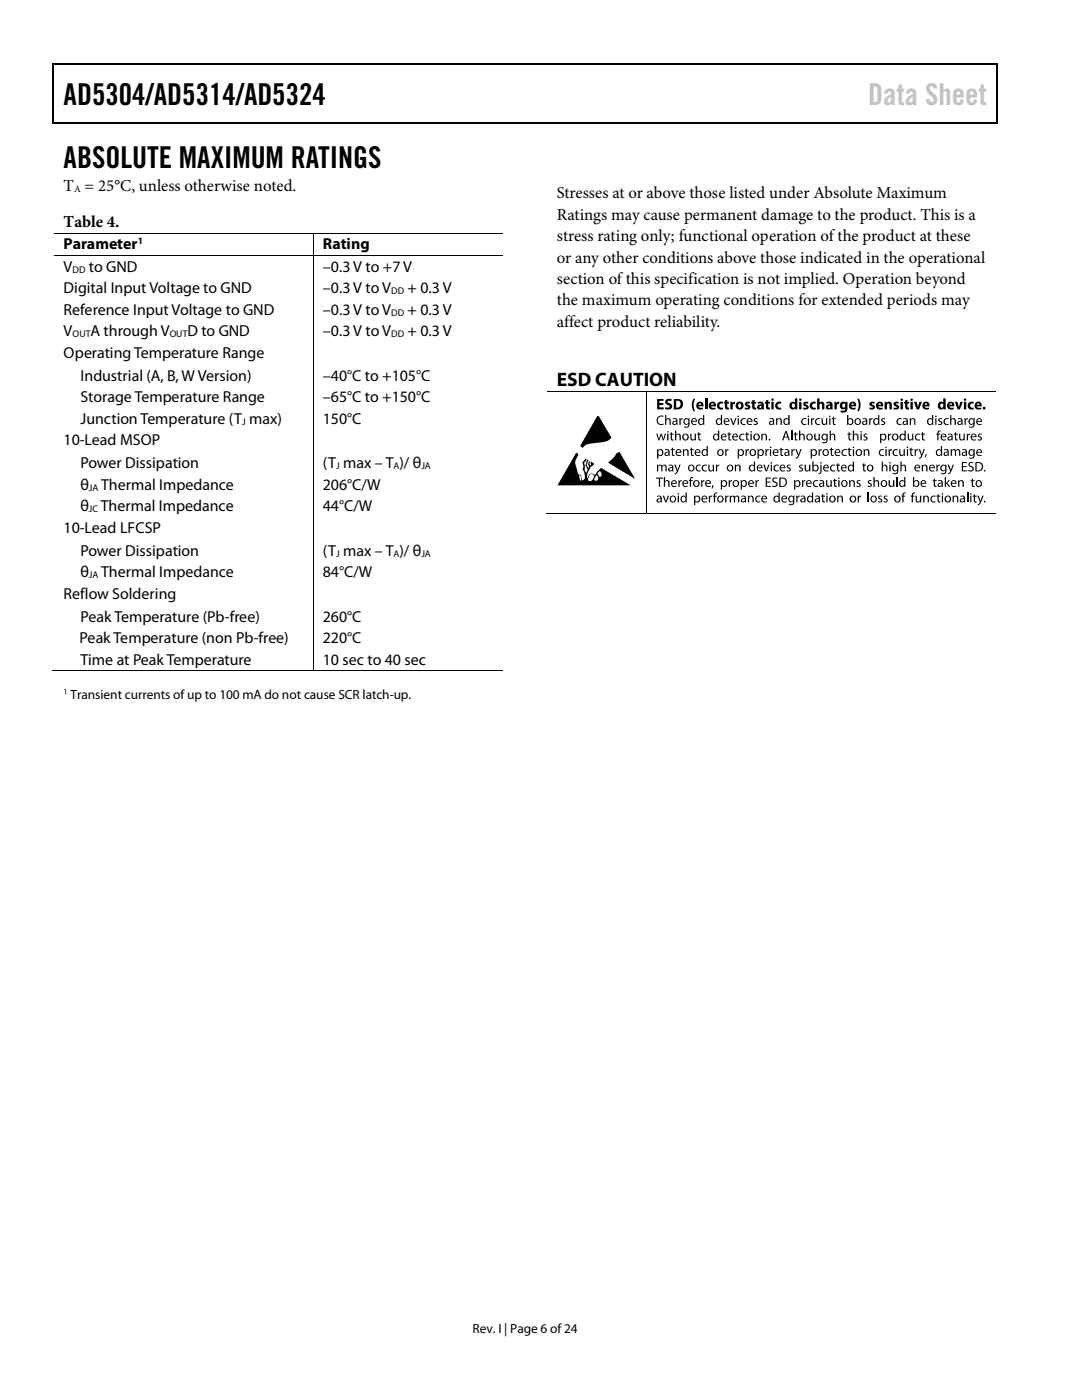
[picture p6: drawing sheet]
<svg xmlns="http://www.w3.org/2000/svg" width="216mm" height="279mm" viewBox="0 0 216 279" stroke-linecap="round" stroke-linejoin="round" font-family="sans-serif">
<defs><g id="words">
<g font-size="6">
<text x="12.7" y="20.9">AD5304/AD5314/AD5324</text>
<text x="12.7" y="33.6">ABSOLUTE MAXIMUM RATINGS</text>
</g>
<text font-size="6" fill="#c1c1c1" x="173.2" y="20.9">Data Sheet</text>
<text font-size="3.9" x="111.1" y="77">ESD CAUTION</text>
<g font-size="3.3">
<text x="12.7" y="38.1">T = 25°C, unless otherwise noted.</text>
<text x="111.1" y="39.5">Stresses at or above those listed under Absolute Maximum</text>
<text x="12.7" y="45.2">Table 4.</text>
<text x="111.1" y="43.8">Ratings may cause permanent damage to the product. This is a</text>
<text x="111.1" y="48.1">stress rating only; functional operation of the product at these</text>
<text x="111.1" y="52.4">or any other conditions above those indicated in the operational</text>
<text x="111.1" y="56.7">section of this specification is not implied. Operation beyond</text>
<text x="111.1" y="61">the maximum operating conditions for extended periods may</text>
<text x="111.1" y="65.2">affect product reliability.</text>
</g>
<g font-size="3.2">
<text x="12.7" y="49.8">Parameter</text>
<text x="64.4" y="49.8">Rating</text>
<text x="12.7" y="54.3">V</text>
<text x="12.7" y="58.5">Digital Input Voltage to GND</text>
<text x="17.7" y="54.3">to GND</text>
<text x="64.4" y="54.3">–0.3 V to +7 V</text>
<text x="64.4" y="58.5">–0.3 V to V</text>
<text x="81.3" y="58.5">+ 0.3 V</text>
<text x="12.7" y="62.9">Reference Input Voltage to GND</text>
<text x="64.4" y="62.9">–0.3 V to V</text>
<text x="81.3" y="62.9">+ 0.3 V</text>
<text x="12.7" y="67.1">V</text>
<text x="12.7" y="71.5">Operating Temperature Range</text>
<text x="18.1" y="67.1">A through V</text>
<text x="37.4" y="67.1">D to GND</text>
<text x="64.4" y="67.1">–0.3 V to V</text>
<text x="81.3" y="67.1">+ 0.3 V</text>
<text x="16" y="76">Industrial (A, B, WVersion)</text>
<text x="64.4" y="76">–40°C to +105°C</text>
<text x="16" y="80.3">Storage Temperature Range</text>
<text x="64.4" y="80.3">–65°C to +150°C</text>
<text x="12.7" y="88.9">10-Lead MSOP</text>
<text x="16" y="84.6">Junction Temperature (T max)</text>
<text x="64.4" y="84.6">150°C</text>
<text x="16" y="93.5">Power Dissipation</text>
<text x="64.4" y="93.5">(T max – T )/ θ</text>
<text x="16" y="97.7">θ</text>
<text x="20.2" y="97.7">Thermal Impedance</text>
<text x="64.4" y="97.7">206°C/W</text>
<text x="12.7" y="106.3">10-Lead LFCSP</text>
<text x="16" y="102.1">θ</text>
<text x="20.1" y="102.1">Thermal Impedance</text>
<text x="64.4" y="102.1">44°C/W</text>
<text x="16" y="110.9">Power Dissipation</text>
<text x="64.4" y="110.9">(T max – T )/ θ</text>
<text x="12.7" y="119.5">Reflow Soldering</text>
<text x="16" y="115.2">θ</text>
<text x="20.2" y="115.2">Thermal Impedance</text>
<text x="64.4" y="115.2">84°C/W</text>
<text x="16" y="124">Peak Temperature (Pb-free)</text>
<text x="64.4" y="124">260°C</text>
<text x="15.9" y="128.4">Peak Temperature (non Pb-free)</text>
<text x="64.4" y="128.4">220°C</text>
<text x="16" y="132.6">Time at Peak Temperature</text>
<text x="64.4" y="132.6">10 sec to 40 sec</text>
</g>
<g font-size="2.7">
<text x="14.1" y="139.4">Transient currents of up to 100 mA do not cause SCR latch-up.</text>
<text x="94.3" y="266">Rev. I | Page 6 of24</text>
</g>
<g font-size="1.9">
<text x="14.8" y="38.3">A</text>
<text x="27.5" y="48.7">1</text>
<text x="14.5" y="54.4">DD</text>
<text x="78.1" y="58.7">DD</text>
<text x="78.1" y="63">DD</text>
<text x="14.5" y="67.3">OUT</text>
<text x="33.9" y="67.3">OUT</text>
<text x="78.1" y="67.3">DD</text>
<text x="48.3" y="84.8">J</text>
<text x="67.1" y="93.6">J</text>
<text x="78.5" y="93.6">A</text>
<text x="84.1" y="93.6">JA</text>
<text x="17.7" y="97.9">JA</text>
<text x="17.7" y="102.2">JC</text>
<text x="67.1" y="111.1">J</text>
<text x="78.5" y="111.1">A</text>
<text x="84.1" y="111.1">JA</text>
<text x="17.7" y="115.4">JA</text>
</g>
<text font-size="1.6" x="12.7" y="138.6">1</text>
</g></defs>
<g fill="#000">
<path d="M10.5 12.7h.3v1h-.3zM10.5 12.7h.3v.3h-.3zM133.3 12.7h.3v.3h-.3zM198.8 12.7h.2v1h-.2zM198.8 12.7h.2v.3h-.2zM10.5 24.4h.3v.2h-.3zM133.1 24.4h.2v.2h-.2zM198.8 24.4h.2v.2h-.2zM62.4 46.4h.2v.2h-.2zM62.4 51h.2v.1h-.2zM128.8 78h.2v.1h-.2zM138.4 79.6h.3a2.72 2.72 0 0 0 0 2.5 .71 .71 0 0 1-.6-.9v-.8z"/>
<path d="M140.6 79.5h.5v2.2h-.5zM144.7 79.9l.4-.1v.4h.4v.3h-.4l.1 .8h.3v.4h-.6l-.2-.2v-1h-.2v-.3h.2zM150.1 79.9l.5-.1v.4h.3v.3h-.3v.8h.3v.4h-.5l-.3-.2v-1h-.2v-.3h.2zM152.8 79.9l.5-.1v.4h.3v.3h-.3v.8h.3v.4h-.5l-.2-.2-.1-1h-.2v-.3h.2zM163.1 79.5h.4v.9a.55 .55 0 0 1 .7-.2 .55 .55 0 0 1 .3 .6v.9h-.5v-1l-.2-.2-.3 .3v.9h-.4zM180.6 79.9l.5-.1v.4h.3v.3h-.3v.8h.3v.4h-.5l-.2-.2-.1-1h-.2v-.3h.2zM119.3 83.1l2.7 4.3-.2 .2a3.7 3.7 0 0 1-2.7 .8l-.7 .1a2.23 2.23 0 0 0-2.1 .9l-.5-.4 2.9-5.1zM123 90.5l.6-.3 3.1 5.4-5.4-3.3 1.1-1zM131.1 92.7h.2v.3l.3-.3h.3l.2 .3 .3-.3 .4 .1 .2 .5v.8h-.2l-.1-1-.2-.2-.3 .3v.9h-.3v-1l-.2-.2-.3 .2-.1 1h-.2zM131.1 79.6h1.3v.4h-.8v.4h.8v.4h-.8v.5h.8v.4h-1.3zM131 86.6h.2l.3 1.1 .3-1.1h.2l.4 1.1 .3-1.1h.2l-.4 1.3h-.3l-.3-1.1-.3 1.1h-.2zM130.9 95.3h1.4v.2h-.6v1.7h-.2v-1.7h-.6z"/>
<path d="M131.3 83.2l.7-.3 .4 .1v.2a.76 .76 0 0 0-1.1 .7 .76 .76 0 0 0 1.1 .7v.1a.97 .97 0 0 1-1.2-.2 .97 .97 0 0 1 .1-1.3zM132.5 95.2h.2v.8l.4-.2 .4 .2 .1 1.2h-.3v-1l-.3-.2-.3 .3v.9h-.2zM132.2 98.9h.3l.4 1.1 .4-1.1h.2l-.5 1.4h-.2zM132.7 82.8h.3v.9l.4-.3 .4 .3v1.1h-.2v-1l-.3-.2-.3 .3v.9h-.3zM132.9 79.8l.6-.2 .5 .1-.1 .4-.6-.1-.1 .2 .2 .2a.72 .72 0 0 1 .7 .9 .72 .72 0 0 1-1.1 .4l-.3-.1 .1-.4 .7 .1 .1-.2-.1-.2a.69 .69 0 0 1-.7-.4 .69 .69 0 0 1 .1-.7zM133.8 86.3h.3v.3h.3v.1h-.3v.9l.3 .1-.1 .2h-.3l-.1-.2-.1-1h-.2v-.1h.2zM134.1 89.4l.2-.1v.3h.3v.2h-.3v.9l.3 .1-.1 .2h-.2l-.2-.2v-1h-.3v-.2h.3zM134.7 85.9h.2v.9l.5-.3 .4 .2v1.2h-.2v-1l-.3-.2-.4 .3v.9h-.2zM134.5 92.7h.3l.4 1.1 .3-1.1h.3l-.7 1.6-.4 .4-.1-.2 .4-.5zM135.4 95.8h.2v.3l.4-.3v.2l-.2 .1-.2 .2v.9h-.2zM135.6 83.5h.2v.2l.4-.3v.3h-.2l-.2 .3v.8h-.2zM136.3 89.6h.2v.3l.1-.1a.49 .49 0 0 1 .7 0l.1 1.2h-.2l-.1-1-.2-.2-.4 .3v.9h-.2z"/>
<path d="M137.8 95.3l.5-.1v.2h-.3l-.1 .2v.2h.3v.2h-.3v1.2h-.2v-1.2h-.2v-.2h.2zM137.8 89.4l.3-.1v.3h.3v.2h-.3v.9l.3 .1v.2h-.2a.35 .35 0 0 1-.4-.4v-.8h-.2v-.2h.2zM137.7 86.6h.3v.9l.3 .2 .3-.2v-.9h.3v1.3h-.3v-.2v.1a.47 .47 0 0 1-.8-.1zM139.3 86.3h.2v.3h.4v.1h-.4l.1 .9 .3 .1v.2h-.4l-.2-.2v-1h-.2zM139 92.9l.5-.2 .3 .1v.2a.51 .51 0 0 0-.8 .4 .51 .51 0 0 0 .8 .5v.1a.7 .7 0 0 1-.9-.2 .7 .7 0 0 1 .1-.9zM139.9 95.8h.2v.3l.5-.3v.2l-.4 .3v.9h-.3zM140.2 92.9l.5-.2 .4 .1-.1 .2a.51 .51 0 0 0-.7 .4 .51 .51 0 0 0 .7 .5l.1 .1a.71 .71 0 0 1-1-.1 .71 .71 0 0 1 .1-1zM141.4 98.9h.2l.1 .3 .4-.3v.2l-.2 .1-.2 .2v.9h-.3zM142.1 96.8h.3l-.2 .7h-.2zM141.3 92.7h.3v1l.3 .2 .3-.2v-1h.3v1.4h-.2l-.1-.2-.1 .1a.47 .47 0 0 1-.7-.1zM142.8 92.7h.3v.3l.4-.3v.3h-.2l-.2 .3v.8h-.2zM143.3 80.4l.8-.2h.2l-.1 .4a.44 .44 0 0 0-.7 .4 .44 .44 0 0 0 .7 .3l.1 .4a.82 .82 0 0 1-1.1-.2 .82 .82 0 0 1 .1-1.1z"/>
<path d="M144.7 98.9h.2v.3l.2-.3h.3v.2l-.3 .1-.1 .2v.9h-.3zM144.7 89.6h.2v.3l.5-.3v.3h-.3l-.1 .3v.8h-.3zM145.4 95.8h.2v.3l.5-.3v.2l-.5 .3v.9h-.2zM145.3 86.3h.3v.3h.3v.1h-.3v.9l.3 .1v.2h-.2a.35 .35 0 0 1-.4-.4v-.8h-.2v-.1h.2zM145.6 98.9h.2v.2l.3-.2h.3l.2 .3 .3-.3h.4l.2 .6v.8h-.2v-1l-.3-.2-.3 .2v1h-.3v-1l-.2-.2-.3 .3v.9h-.3zM145.7 80.2h.4v.3l.3-.3h.3v.4h-.3l-.2 .2v.9h-.5zM145.7 83.5h.3l.3 1.1 .4-1.1h.3l-.6 1.3h-.2zM146.6 92.7h.2l.1 .3v-.2a.5 .5 0 0 1 .8 .1l.1 1.2h-.3v-1l-.3-.2-.3 .3v.9h-.3zM147.7 86.7l.5-.2 .3 .1v.2a.51 .51 0 0 0-.8 .4 .51 .51 0 0 0 .8 .5v.1a.7 .7 0 0 1-.9-.1 .7 .7 0 0 1 .1-1zM148.8 80.3l.4-.1 .5 .1-.1 .3-.5-.1v.2a.56 .56 0 0 1 .6 .7 .56 .56 0 0 1-.8 .3l-.3-.1 .1-.3 .4 .1 .2-.1-.5-.3a.43 .43 0 0 1 0-.7zM148.7 89.6h.3v.3l.2-.2 .2-.1v.3h-.2l-.2 .3v.8h-.2zM147.9 83.6l.6-.2 .3 .1-.1 .2a.51 .51 0 0 0-.7 .4 .51 .51 0 0 0 .7 .5l.1 .1a.71 .71 0 0 1-.9-.1 .71 .71 0 0 1 0-1z"/>
<path d="M148.9 86.3h.2v.3h.4v.1h-.4l.1 .9 .3 .1-.1 .2h-.3l-.2-.2v-1h-.2v-.1h.2zM149.2 98.9h.3v.3l.1-.2a.49 .49 0 0 1 .7 .1l.1 1.2h-.3v-1l-.3-.2-.3 .2v1h-.3zM150.4 83.6l.4-.2 .4 .1-.1 .2h-.4v.2l.2 .1a.4 .4 0 0 1 .3 .4 .4 .4 0 0 1-.2 .4l-.7-.1 .1-.1h.5v-.3l-.2-.1a.4 .4 0 0 1-.3-.6zM150.7 95.8h.2l.1 .3 .4-.3v.2l-.2 .1-.2 .2v.9h-.2zM151.9 86.6h.2v.2l.1-.1a.48 .48 0 0 1 .8 0v1.2h-.2v-1l-.3-.2-.3 .3v.9h-.3zM152.3 92.7h.3l.3 1.1 .4-1.1h.3l-.6 1.4h-.2zM152.7 89.6h.2v.3l.5-.3v.3h-.3l-.1 .3v.8h-.3zM153.4 87.6h.3v.3h-.3zM152.8 95.3h1v.2h-.8v.6h.7v.2h-.7v.7h.8v.2h-1zM154.2 95.5a.8 .8 0 0 1 .9-.1l-.1 .2-.5-.1a.27 .27 0 0 0-.2 .3 .27 .27 0 0 0 .2 .2 .64 .64 0 0 1 .6 .9 .64 .64 0 0 1-1.1 .2l.1-.2a.39 .39 0 0 0 .7 0 .39 .39 0 0 0-.2-.6 .54 .54 0 0 1-.4-.8zM154.8 83.5h.3v.2l.1-.1a.49 .49 0 0 1 .7 .1l.1 1.1h-.2l-.1-1-.3-.2-.3 .3v.9h-.2zM154.5 92.9l.6-.2 .3 .1-.1 .2a.51 .51 0 0 0-.7 .4 .51 .51 0 0 0 .7 .5l.1 .1a.7 .7 0 0 1-.9-.1 .7 .7 0 0 1 0-1z"/>
<path d="M154.9 80.4l.8-.2h.2l-.1 .4a.45 .45 0 0 0-.7 .3 .45 .45 0 0 0 .7 .4l.1 .4a.82 .82 0 0 1-1-.2 .82 .82 0 0 1 0-1.1zM155.7 89.4l.3-.1v.3h.3v.2h-.3v.9l.3 .1-.1 .2h-.3l-.2-.2v-1h-.2v-.2h.2zM157 92.9l.4-.2 .4 .1-.1 .2-.4-.1v.3l.2 .1a.4 .4 0 0 1 .3 .3 .4 .4 0 0 1-.2 .5l-.7-.1 .1-.2 .5 .1v-.3l-.2-.1a.4 .4 0 0 1-.3-.6zM157.9 85.9h.2v2h-.2zM157.9 89.6h.2v.3l.5-.3v.3h-.3l-.1 .3-.1 .8h-.2zM158.6 86.3h.2v.3h.4v.1h-.4l.1 .9 .3 .1v.2h-.4l-.2-.2v-1h-.2v-.1h.2zM158.9 98.9h.2v.3l.2-.3h.3v.2l-.3 .1-.2 .3v.8h-.2zM158.7 89.6h.3l.3 1.1 .4-1.1h.3l-.7 1.7-.5 .3v-.2a.45 .45 0 0 0 .4-.5zM159.4 85.9h.3v.9l.4-.3 .4 .2 .1 1.2h-.3v-1l-.3-.2-.3 .3v.9h-.3zM159.5 92.9l.4-.2 .3 .1-.1 .2-.4-.1v.3l.2 .1a.41 .41 0 0 1 .3 .3 .41 .41 0 0 1-.2 .5l-.6-.1 .1-.2 .5 .1v-.3l-.2-.1a.4 .4 0 0 1-.3-.6zM160 95.8h.2l.1 .3 .4-.3v.2l-.3 .1-.1 .2v.9h-.3zM160.4 80.3l.5-.1 .4 .1-.1 .3-.4-.1v.2a.56 .56 0 0 1 .6 .7 .56 .56 0 0 1-.9 .3l-.3-.1 .1-.3 .4 .1 .2-.1-.5-.3a.43 .43 0 0 1 0-.7z"/>
<path d="M160.1 83.6l.5-.2 .3 .1v.2a.51 .51 0 0 0-.8 .5 .51 .51 0 0 0 .8 .4v.1a.7 .7 0 0 1-.9-.1 .7 .7 0 0 1 .1-1zM160.6 92.7h.2v1l.3 .2 .3-.3v-.9h.3v1.4h-.2v-.2l-.1 .1a.47 .47 0 0 1-.8-.1zM161.8 83.5h.2l.1 .2 .4-.3v.3h-.2l-.2 .3v.8h-.3zM161.8 80.4l.8-.2h.2l-.1 .4a.45 .45 0 0 0-.7 .3 .45 .45 0 0 0 .7 .4l.1 .4a.82 .82 0 0 1-1.1-.2 .82 .82 0 0 1 .1-1.1zM162.4 96l.5-.2 .3 .1v.2a.51 .51 0 0 0-.8 .4 .51 .51 0 0 0 .8 .4v.2a.71 .71 0 0 1-.9-.2 .71 .71 0 0 1 .1-.9zM163.3 89.6h.2v.3l.5-.3v.3h-.3l-.1 .3v.8h-.3zM162.5 86.6h.2l.1 .9 .2 .2 .4-.3v-.8h.2v1.3h-.2v-.2l-.1 .1a.47 .47 0 0 1-.8-.1zM162.8 83.6l.5-.2 .4 .1-.1 .2a.51 .51 0 0 0-.7 .4 .51 .51 0 0 0 .7 .5l.1 .1a.7 .7 0 0 1-1-.1 .7 .7 0 0 1 .1-1zM164 98.7l.3-.1v.3h.3v.2h-.3v.9l.3 .1-.1 .2h-.3l-.1-.3-.1-.9h-.2v-.2h.2zM163.9 83.5h.3v.9l.3 .2 .3-.3v-.8h.3v1.3h-.2l-.1-.2-.1 .1a.47 .47 0 0 1-.7-.1zM165.6 85.9h.2v.9l.4-.3 .4 .2 .1 1.2h-.3v-1l-.3-.2-.3 .3v.9h-.2zM164.8 95.8h.3v1l.3 .2 .3-.3v-.9h.3v1.4h-.2l-.1-.3v.2a.47 .47 0 0 1-.8-.1z"/>
<path d="M165.8 89.4l.2-.1v.3h.3v.2h-.3v.9l.3 .1v.2h-.2a.35 .35 0 0 1-.3-.4v-.8h-.2v-.2h.2zM166.2 83.2h.2v.3h.4v.2h-.4l.1 .9h.2v.2h-.3l-.2-.2v-.9h-.2v-.2h.2zM166.5 80.2h.4v.3l.3-.3h.2v.4h-.2l-.2 .3v.8h-.5zM166.4 95.6l.3-.1v.3h.3v.2h-.3v.9l.3 .1v.2h-.4l-.2-.3v-.9h-.2zM165.8 92.9l.5-.2 .4 .1-.1 .2a.51 .51 0 0 0-.7 .4 .51 .51 0 0 0 .7 .5l.1 .1a.71 .71 0 0 1-1-.1 .71 .71 0 0 1 .1-1zM167 98.9h.3v.3l.1-.2a.5 .5 0 0 1 .7 .1l.1 1.2h-.3v-1l-.3-.2-.3 .3v.9h-.2zM167 92.5l.3-.1v.3h.3v.2h-.3v.9l.3 .1-.1 .2h-.3l-.1-.2-.1-1h-.2v-.2h.2zM168.1 89.8l.5-.2 .4 .1-.1 .2a.51 .51 0 0 0-.8 .4 .51 .51 0 0 0 .8 .5v.1a.7 .7 0 0 1-.9-.1 .7 .7 0 0 1 .1-1zM169.4 95.8h.2l.1 .3 .1-.2a.48 .48 0 0 1 .7 .1l.1 1.2h-.3v-1l-.3-.2-.3 .3v.9h-.3zM169.3 86.3h.2v.3h.4v.1h-.4l.1 .9 .3 .1v.2h-.4l-.2-.2v-1h-.2zM169.3 89.4l.3-.1v.3h.3v.2h-.3v.9l.3 .1-.1 .2h-.3l-.2-.2v-1h-.2v-.2h.2zM170.2 85.9h.2v.9l.4-.3 .4 .2 .1 1.2h-.2l-.1-1-.3-.2-.3 .3v.9h-.2z"/>
<path d="M171 96l.4-.2 .3 .1-.1 .2-.4-.1v.3l.2 .1a.4 .4 0 0 1 .3 .3 .4 .4 0 0 1-.2 .4h-.6v-.2l.4 .1 .2-.2-.5-.5zM171 79.6a.71 .71 0 0 1 .7 .8v.8a.71 .71 0 0 1-.7 .9 2.72 2.72 0 0 0 0-2.5zM171.2 98.9h.2v.3l.4-.3v.2l-.2 .1-.2 .2v.9h-.2zM172.4 86.7l.3-.2 .4 .1-.1 .2h-.4v.2l.2 .1a.41 .41 0 0 1 .3 .3 .41 .41 0 0 1-.2 .5l-.6-.1v-.2l.5 .1v-.3l-.2-.1a.4 .4 0 0 1-.2-.6zM172.3 89.6h.2l.1 .3v-.1a.5 .5 0 0 1 .8 0l.1 1.2h-.3v-1l-.3-.2-.3 .3v.9h-.3zM172.2 92.5l.3-.1v.3h.3v.2h-.3v.9l.3 .1-.1 .2h-.3l-.2-.2v-1h-.2v-.2h.2zM173.1 98.3h.2v2h-.2zM173.2 96l.4-.2 .3 .1v.2l-.5-.1v.3l.2 .1a.4 .4 0 0 1 .4 .3 .4 .4 0 0 1-.3 .4h-.6l.1-.2 .3 .1 .2-.2-.5-.5zM173.4 83.5h.3v.2l.4-.3v.3h-.2l-.2 .3v.8h-.3zM173.7 80.3l.4-.1 .4 .1v.3l-.5-.1v.2a.53 .53 0 0 1 .6 .6 .53 .53 0 0 1-.7 .4l-.4-.1v-.3l.4 .1 .2-.1-.4-.3a.42 .42 0 0 1 0-.7zM174.3 95.2h.2v.8l.5-.2 .3 .2 .1 1.2h-.2v-1l-.3-.2-.4 .3v.9h-.2zM175.9 83.6l.4-.2 .3 .1-.1 .2h-.4v.2l.2 .1a.41 .41 0 0 1 .3 .4 .41 .41 0 0 1-.2 .4l-.6-.1v-.1h.5l.1-.3-.2-.1a.39 .39 0 0 1-.3-.6z"/>
<path d="M175.9 92.1h.3v.9l.4-.3 .4 .2 .1 1.2h-.3v-1l-.3-.2-.3 .3v.9h-.3zM175.5 89.8l.6-.2 .3 .1-.1 .2a.51 .51 0 0 0-.7 .4 .51 .51 0 0 0 .7 .5l.1 .1a.7 .7 0 0 1-.9-.1 .7 .7 0 0 1 0-1zM176.5 80.2h.4v.2l.1-.1a.55 .55 0 0 1 .7-.1 .55 .55 0 0 1 .3 .6v.9h-.5v-1l-.2-.2-.3 .3v.9h-.5zM177.2 86.6h.2v.2l.4-.3v.3h-.2l-.2 .3v.8h-.2zM177.3 89.6h.2l.1 .3 .2-.2 .2-.1v.3h-.3l-.1 .3v.8h-.3zM178.5 80.3l.4-.1 .4 .1v.3l-.5-.1v.2a.53 .53 0 0 1 .6 .6 .53 .53 0 0 1-.7 .4l-.4-.1v-.3l.4 .1 .3-.1-.5-.3a.42 .42 0 0 1 0-.7zM177.3 95.8h.3v1l.3 .2 .3-.3v-.9h.3v1.4h-.3v-.3l-.1 .2a.47 .47 0 0 1-.7-.1zM178.8 95.2h.3v2h-.3zM178.3 89.8l.5-.2 .3 .1v.2a.51 .51 0 0 0-.8 .4 .51 .51 0 0 0 .8 .5v.1a.7 .7 0 0 1-.9-.1 .7 .7 0 0 1 .1-1zM179.7 92.1h.2v.9l.4-.3 .4 .2 .1 1.2h-.3v-1l-.3-.2-.3 .3v.9h-.2zM179.1 83.6l.5-.2 .3 .1v.2a.51 .51 0 0 0-.8 .4 .51 .51 0 0 0 .8 .5v.1a.7 .7 0 0 1-.9-.1 .7 .7 0 0 1 .1-1zM179.4 89.6h.3v1l.3 .2 .3-.2v-1h.2l.1 1.4h-.2l-.1-.2-.1 .1a.47 .47 0 0 1-.7-.1z"/>
<path d="M181.5 83.5h.2l.1 .2v-.1a.48 .48 0 0 1 .8 .1l.1 1.1h-.3v-1l-.3-.2-.3 .3v.9h-.3zM181.6 89.4l.3-.1v.3h.3v.2h-.3v.9l.3 .1v.2h-.3l-.2-.2-.1-1h-.1zM181.1 86.6h.3v.9l.3 .2 .3-.3v-.8h.2v1.3h-.2v-.2l-.1 .1a.46 .46 0 0 1-.7-.1zM182.5 89.6h.2v.3l.5-.3v.3h-.3l-.1 .3-.1 .8h-.2zM182.4 80.2h.5l.3 1.1 .3-1.1h.5l-.6 1.5h-.5zM183.3 89.6h.3l.3 1.1 .4-1.1h.3l-.7 1.7-.5 .3v-.2a.45 .45 0 0 0 .4-.5zM182.7 86.7l.6-.2 .3 .1-.1 .2a.51 .51 0 0 0-.7 .4 .51 .51 0 0 0 .8 .5v.1a.71 .71 0 0 1-.9-.1 .71 .71 0 0 1 0-1zM182.7 98.9h.2l.1 1 .2 .2 .4-.3v-.9h.2v1.4h-.2v-.3l-.1 .2a.46 .46 0 0 1-.7-.1zM183.9 92.7h.2v.3l.1-.2a.49 .49 0 0 1 .8 .1l.1 1.2h-.3v-1l-.3-.2-.3 .3v.9h-.3zM184.2 98.9h.2v.3l.1-.2a.48 .48 0 0 1 .8 .1v1.2h-.2v-1l-.3-.2-.3 .3v.9h-.3zM184 86.3h.2v.3h.4v.1h-.4v.9l.3 .1 .1 .2h-.3a.35 .35 0 0 1-.3-.4v-.8h-.2v-.1h.2zM184.7 90.7l.2-.1-.2 .7h-.2z"/>
<path d="M186.3 95.6l.3-.1v.3h.3v.2h-.3v.9l.3 .1v.2h-.4l-.2-.3v-.9h-.2zM186.8 92.7h.2l.1 .3 .4-.3v.3h-.2l-.2 .3v.8h-.3zM187.2 86h.5v.1l-.3 .1-.1 .1v.3h.3v.1h-.3v1.2h-.3v-1.2h-.2v-.1h.2zM187.3 83.6l.4-.2 .3 .1-.1 .2h-.4v.2l.2 .1a.41 .41 0 0 1 .3 .4 .41 .41 0 0 1-.2 .4l-.6-.1v-.1h.5l.1-.3-.2-.1a.39 .39 0 0 1-.3-.6zM187.1 98.7l.2-.1v.3h.4v.2h-.4v.9l.3 .1 .1 .2h-.3a.35 .35 0 0 1-.3-.5v-.7h-.2v-.2h.2zM188.5 95.2h.3v1.3l.5-.7h.2l-.5 .6 .6 .8h-.3l-.4-.7-.1 .2v.5h-.3zM188.5 83.6l.5-.2 .3 .1v.2a.51 .51 0 0 0-.8 .4 .51 .51 0 0 0 .8 .5v.1a.71 .71 0 0 1-.9-.1 .71 .71 0 0 1 .1-1zM189.1 92.7h.3l.3 1.1 .4-1.1h.2l-.5 1.4-.6 .6v-.2l.4-.5zM189.6 82.8h.2v.9l.5-.3 .4 .3v1.1h-.2v-1l-.3-.2-.4 .3v.9h-.2zM189.7 89.6h.2v.3l.3-.2h.3l.2 .2 .3-.3 .4 .1 .2 .5v.8h-.2l-.1-1-.2-.2-.3 .3v.9h-.3v-1l-.2-.2-.4 .3v.9h-.2zM190.1 98.9h.2v.3l.1-.2a.48 .48 0 0 1 .7 .1l.1 1.2h-.2v-1l-.3-.2-.4 .3v.9h-.2zM190.5 86.3h.3v.3h.3v.1h-.3v.9l.3 .1v.2h-.4l-.1-.2-.1-1h-.2v-.1h.2z"/>
<path d="M190.5 80.2h.5l.3 1.1 .3-1.1h.5l-.6 1.5h-.4zM191.2 95.8h.2v.3l.1-.2a.5 .5 0 0 1 .7 .1l.1 1.2h-.2l-.1-1-.2-.2-.4 .3v.9h-.2zM192.4 83.5h.3v.2l.4-.3v.3l-.4 .3v.8h-.2zM191.4 86.6h.2v.9l.3 .2 .4-.3v-.8h.2v1.3h-.2v-.2l-.1 .1a.47 .47 0 0 1-.7-.1zM191.9 92.2h1v.2h-.7v.6h.7v.2h-.7v.7h.8v.2h-1.1zM192.9 86.6h.2v.2l.5-.3v.3h-.3l-.1 .3-.1 .8h-.2zM193 98.3h.2v2h-.2zM193.3 92.4a.77 .77 0 0 1 .9-.1v.2l-.4-.1-.3 .1 .1 .4a.64 .64 0 0 1 .7 .9 .64 .64 0 0 1-1.1 .2l.1-.2a.39 .39 0 0 0 .6 0 .39 .39 0 0 0-.2-.6 .53 .53 0 0 1-.4-.8zM193.9 95.6l.2-.1v.3h.4v.2h-.4l.1 .9 .3 .1-.1 .2h-.3l-.2-.3v-.9h-.2v-.2h.2zM193.3 80.4l.8-.2h.2l-.1 .4a.44 .44 0 0 0-.6 .3 .44 .44 0 0 0 .6 .4l.1 .4a.82 .82 0 0 1-1-.2 .82 .82 0 0 1 0-1.1zM194.3 98.7l.2-.1v.3h.4v.2h-.4l.1 .9 .3 .1v.2h-.4l-.2-.3v-.9h-.2v-.2h.2zM195.2 86.7l.4-.2 .3 .1-.1 .2h-.4v.2l.2 .1a.4 .4 0 0 1 .3 .4 .4 .4 0 0 1-.2 .4l-.6-.1v-.2l.4 .1 .2-.2-.6-.4z"/>
<path d="M195 98.9h.3l.3 1.1 .4-1.1h.3l-.6 1.4-.5 .6-.1-.2 .4-.5zM196.4 93.8h.2v.3h-.2zM128.8 102.4h.2v.2h-.2zM142.6 98.4l.5-.1v.2h-.3l-.1 .2v.2h.3v.2h-.3v1.2h-.3v-1.2h-.1v-.2h.1zM150.9 99.1l.5-.2 .3 .1v.2a.51 .51 0 0 0-.8 .4 .51 .51 0 0 0 .8 .4v.2a.7 .7 0 0 1-.9-.2 .7 .7 0 0 1 .1-.9zM175.3 99.1l.4-.2 .3 .1v.2l-.5-.1v.3l.2 .1a.4 .4 0 0 1 .4 .3 .4 .4 0 0 1-.3 .4h-.6v-.2h.6v-.2l-.2-.1a.4 .4 0 0 1-.3-.6zM176.4 99.1l.4-.2 .3 .1-.1 .2-.4-.1v.3l.2 .1a.41 .41 0 0 1 .3 .3 .41 .41 0 0 1-.2 .4h-.6v-.2h.6v-.2l-.2-.1a.4 .4 0 0 1-.3-.6zM180.2 98.4l.5-.1v.2h-.3l-.1 .2v.2h.3v.2h-.3v1.2h-.3v-1.2h-.1v-.2h.1zM182.1 98.4l.5-.1v.2h-.3l-.1 .2v.2h.3v.2h-.3v1.2h-.3v-1.2h-.2v-.2h.2zM185.8 99.1l.6-.2 .3 .1-.1 .2a.51 .51 0 0 0-.7 .4 .51 .51 0 0 0 .8 .4v.2a.71 .71 0 0 1-.9-.2 .71 .71 0 0 1 0-.9zM196.4 100h.2v.2h-.2zM62.4 133.8h.2v.2h-.2z"/>
<path d="M134.4 79.7a1.51 1.51 0 0 1 1.9 .6 1.24 1.24 0 0 1-1.7 1.4h-.2zM134.9 80v1.4a.71 .71 0 0 0 .9-.7 .71 .71 0 0 0-.9-.7z"/>
<path d="M157.7 80.4l.5-.2 .4 .1v-.8h.5v2.2h-.4v-.2a.69 .69 0 0 1-1 .1 .69 .69 0 0 1-.1-1zM158.1 80.6a.41 .41 0 0 0-.1 .5 .41 .41 0 0 0 .5 .2 .42 .42 0 0 0 .1-.5 .42 .42 0 0 0-.5-.2z"/>
<path d="M187.3 80.4l.5-.2 .4 .1v-.8h.5v2.2h-.4v-.2a.69 .69 0 0 1-1 .1 .69 .69 0 0 1-.1-1zM187.8 80.6l-.2 .1a.43 .43 0 0 0 .3 .7 .41 .41 0 0 0 .3-.5 .41 .41 0 0 0-.4-.3z"/>
<path d="M115 90.3l-3.8 6.6h14.6l-5.9-3.5-.7 .6-.5 .9-.1-.2a.71 .71 0 0 0-.8-.2 .71 .71 0 0 0-.5 .7l-.1 .3a2.84 2.84 0 0 1 1.3-2.8v-.2l-.6-.3v.6l-.1 .1-.2-.3 .1-.6-.3 .3v.4l.2 .4-.2 .3-.1-.2a.65 .65 0 0 1-.1-.9l.3-.4-.3-.2-.4 1.1 .2 .3a.71 .71 0 0 1-.1 1.2l-.2-.3v-1a.8 .8 0 0 1 .3-1.1l.1-.3-.3-.1-.6 .8 .2 .7-.1 .7 .3 .8a1.02 1.02 0 0 1-.4 1.4l-.4-1.1a.79 .79 0 0 1-.7-1l-.1-.4a2.11 2.11 0 0 1 .3-2.5 .42 .42 0 0 0-.3-.6zM115.6 94.9l.2-.1 .1 .4 .1 .6-.2 .2zM117.8 94.6a.58 .58 0 0 1 .7 .3 .58 .58 0 0 1-.2 .8 .6 .6 0 0 1-1 .1l.2-.6zM119 94.9a.51 .51 0 0 1 .4 .7 .51 .51 0 0 1-.8 .2zM119.3 94.3l.4-.3a.69 .69 0 0 1 0 1.2l-.5-.7z"/>
<path d="M131.1 89.6h.2v.3a.61 .61 0 0 1 .9-.1 .61 .61 0 0 1 .1 .8 .54 .54 0 0 1-.4 .4 .54 .54 0 0 1-.5-.2v.7h-.3zM131.4 90a.49 .49 0 0 0 0 .6 .49 .49 0 0 0 .5 .2 .5 .5 0 0 0 .2-.6 .5 .5 0 0 0-.5-.3z"/>
<path d="M131.1 99l.4-.1 .5 .3 .1 1.1h-.2l-.1-.2a.43 .43 0 0 1-.6 .1 .43 .43 0 0 1 0-.7l.6-.1v-.1a.42 .42 0 0 0-.7-.1zM131.3 99.7v.4l.4-.1 .1-.4z"/>
<path d="M133.1 86.2a.15 .15 0 0 1 .3 0 .15 .15 0 0 1-.3 0zM133.1 86.6h.3v1.3h-.3z"/>
<path d="M132.7 89.7l.4-.1 .5 .3v1.1h-.2v-.2a.43 .43 0 0 1-.6 .1 .43 .43 0 0 1 0-.6l.6-.2-.1-.1a.41 .41 0 0 0-.6-.1zM132.9 90.4v.4h.4l.1-.2v-.3z"/>
<path d="M134.1 96a.57 .57 0 0 1 .7-.1 .57 .57 0 0 1 .3 .6h-1a.53 .53 0 0 0 .9 .4v.2a.73 .73 0 0 1-.9-.1 .73 .73 0 0 1 0-1zM134.3 96l-.2 .4h.7l-.1-.4z"/>
<path d="M133.4 92.8l.4-.1 .5 .3 .1 1.1h-.3v-.2a.43 .43 0 0 1-.6 .1 .43 .43 0 0 1 0-.6l.6-.2v-.1a.41 .41 0 0 0-.6-.1zM133.6 93.5v.4l.4-.1 .1-.1v-.3z"/>
<path d="M135 89.8a.58 .58 0 0 1 .7-.1 .58 .58 0 0 1 .3 .7h-1l.3 .4h.6v.1a.73 .73 0 0 1-.9-.1 .73 .73 0 0 1 0-1zM135.2 89.9l-.2 .3h.7l-.1-.3z"/>
<path d="M134.2 83.5h.2a.57 .57 0 0 1 .8 .5v.8h-.2v-.2a.43 .43 0 0 1-.7 .2 .43 .43 0 0 1 0-.7l.6-.1v-.2a.41 .41 0 0 0-.6-.1zM134.5 84.2l-.1 .4h.4l.1-.2v-.3z"/>
<path d="M135.2 98.6a.15 .15 0 0 1 .3 0 .15 .15 0 0 1-.3 0zM135.2 98.9h.3v1.4h-.3z"/>
<path d="M136.3 96a.58 .58 0 0 1 .7-.1 .58 .58 0 0 1 .3 .6h-.9l.2 .5 .6-.1v.2a.73 .73 0 0 1-.9-.1 .73 .73 0 0 1 0-1zM136.6 96l-.2 .4h.7l-.1-.4z"/>
<path d="M136.1 87.2a.7 .7 0 0 1 1.4 0 .7 .7 0 0 1-1.4 0zM136.6 86.8a.5 .5 0 0 0-.2 .6 .5 .5 0 0 0 .6 .3 .49 .49 0 0 0 .2-.7 .49 .49 0 0 0-.6-.2z"/>
<path d="M136 99.1l.4-.2 .4 .2v-.8h.2v2h-.2v-.3a.61 .61 0 0 1-.8 .2 .61 .61 0 0 1-.2-.9zM136.2 99.2a.5 .5 0 0 0-.2 .6 .5 .5 0 0 0 .6 .3 .49 .49 0 0 0 .2-.6 .49 .49 0 0 0-.6-.3z"/>
<path d="M136.5 83.6a.52 .52 0 0 1 .9 .1v-.2h.2v.3a1.65 1.65 0 0 1-.2 1.4l-.5 .2-.4-.1v-.2h.2a.47 .47 0 0 0 .5 0 .47 .47 0 0 0 .2-.5 .63 .63 0 0 1-1 0 .63 .63 0 0 1 .1-1zM136.8 83.7a.49 .49 0 0 0-.2 .6 .49 .49 0 0 0 .5 .3 .48 .48 0 0 0 .2-.6 .48 .48 0 0 0-.5-.3z"/>
<path d="M137.3 93.4a.69 .69 0 0 1 1.3 0 .69 .69 0 0 1-1.3 0zM137.7 93a.5 .5 0 0 0-.2 .6 .5 .5 0 0 0 .6 .2 .49 .49 0 0 0 .2-.6 .49 .49 0 0 0-.6-.2z"/>
<path d="M138.1 83.6a.57 .57 0 0 1 .7-.1 .57 .57 0 0 1 .3 .7h-1l.3 .4h.5l.1 .1a.73 .73 0 0 1-1-.1 .73 .73 0 0 1 .1-1zM138.3 83.7l-.2 .3h.7l-.1-.3z"/>
<path d="M138.5 98.9h.2v.3a.61 .61 0 0 1 .9-.2 .61 .61 0 0 1 .1 .9 .55 .55 0 0 1-.4 .4 .55 .55 0 0 1-.6-.2v.7h-.2zM138.8 99.2a.49 .49 0 0 0 0 .6 .49 .49 0 0 0 .5 .2 .5 .5 0 0 0 .2-.6 .5 .5 0 0 0-.5-.3z"/>
<path d="M138.8 89.8a.57 .57 0 0 1 .7-.1 .57 .57 0 0 1 .3 .7h-1l.3 .4h.6v.1a.73 .73 0 0 1-.9-.1 .73 .73 0 0 1 0-1zM139 89.9l-.2 .3h.7l-.1-.3z"/>
<path d="M138.3 96.5a.7 .7 0 0 1 1.4 0 .7 .7 0 0 1-1.4 0zM138.7 96.1a.5 .5 0 0 0-.1 .6 .5 .5 0 0 0 .6 .2 .49 .49 0 0 0 .1-.6 .49 .49 0 0 0-.6-.2z"/>
<path d="M139.1 80.4a.72 .72 0 0 1 .9-.2 .72 .72 0 0 1 .3 .9h-.9a.54 .54 0 0 0 .8 .2l.1 .3a.86 .86 0 0 1-1.1-.1 .86 .86 0 0 1-.1-1.1zM139.5 80.5l-.1 .3h.5l-.1-.3z"/>
<path d="M140.1 99.1a.57 .57 0 0 1 .7-.1 .57 .57 0 0 1 .3 .6h-.9l.2 .5 .6-.1 .1 .2a.73 .73 0 0 1-1-.1 .73 .73 0 0 1 0-1zM140.4 99.1l-.2 .4h.7l-.1-.4z"/>
<path d="M139.5 83.6l.4-.2 .4 .2v-.8h.2v2h-.2v-.2a.61 .61 0 0 1-.8 .1 .61 .61 0 0 1-.2-.8zM139.7 83.7a.5 .5 0 0 0-.2 .6 .5 .5 0 0 0 .6 .3l.1-.1a.49 .49 0 0 0 .1-.6 .49 .49 0 0 0-.6-.2z"/>
<path d="M140.9 96a.57 .57 0 0 1 .7-.1 .57 .57 0 0 1 .3 .6h-1l.3 .5 .5-.1 .1 .2a.73 .73 0 0 1-1-.1 .73 .73 0 0 1 .1-1zM141.1 96l-.2 .4h.7l-.1-.4z"/>
<path d="M140.2 89.8l.4-.2 .4 .2v-.8h.2v2h-.2v-.2a.61 .61 0 0 1-.8 .1 .61 .61 0 0 1-.2-.9zM140.4 89.9a.5 .5 0 0 0-.2 .6 .5 .5 0 0 0 .6 .3 .49 .49 0 0 0 .2-.6 .49 .49 0 0 0-.6-.3z"/>
<path d="M141.6 80.4a.72 .72 0 0 1 .9-.2 .72 .72 0 0 1 .3 .9h-.9l.2 .3 .6-.1 .1 .3a.86 .86 0 0 1-1.1-.1 .86 .86 0 0 1-.1-1.1zM142 80.5l-.1 .3h.5l-.1-.3z"/>
<path d="M142.4 86.7l.4-.2 .5 .2v-.8h.2v2h-.2v-.2a.61 .61 0 0 1-.9 .1 .61 .61 0 0 1-.1-.9zM142.7 86.8a.5 .5 0 0 0-.2 .6 .5 .5 0 0 0 .6 .3 .5 .5 0 0 0 .1-.6 .5 .5 0 0 0-.5-.3z"/>
<path d="M143.1 90.3a.7 .7 0 0 1 1.4 0 .7 .7 0 0 1-1.4 0zM143.5 89.9a.49 .49 0 0 0-.1 .6 .49 .49 0 0 0 .6 .3 .49 .49 0 0 0 .1-.7 .49 .49 0 0 0-.6-.2z"/>
<path d="M143.8 95.8h.3v.3a.63 .63 0 0 1 .8 0 .63 .63 0 0 1 0 .8 .63 .63 0 0 1-.8 .1v.7h-.3zM144.2 96.1a.44 .44 0 0 0 0 .7 .44 .44 0 0 0 .6 0 .48 .48 0 0 0 0-.6 .48 .48 0 0 0-.5-.2z"/>
<path d="M144 86.7a.57 .57 0 0 1 .7-.1 .57 .57 0 0 1 .3 .7h-.9l.2 .4h.6v.1a.73 .73 0 0 1-.9-.1 .73 .73 0 0 1 0-1zM144.2 86.8l-.1 .3h.7l-.2-.3z"/>
<path d="M143 83.6l.4-.2 .4 .2v-.8h.3v2h-.2v-.2a.61 .61 0 0 1-.9 .1 .61 .61 0 0 1-.1-.8zM143.3 83.7a.5 .5 0 0 0-.2 .6 .5 .5 0 0 0 .5 .3 .5 .5 0 0 0 .2-.6 .5 .5 0 0 0-.5-.3z"/>
<path d="M144.6 83.6a.57 .57 0 0 1 .7-.1 .57 .57 0 0 1 .3 .7h-1l.3 .4h.6v.1a.73 .73 0 0 1-1-.1 .73 .73 0 0 1 .1-1zM144.8 83.7l-.2 .3h.7l-.1-.3z"/>
<path d="M145 93.4a.7 .7 0 0 1 1.4 0 .7 .7 0 0 1-1.4 0zM145.4 93a.5 .5 0 0 0-.1 .6 .5 .5 0 0 0 .6 .3 .49 .49 0 0 0 .2-.7 .49 .49 0 0 0-.7-.2z"/>
<path d="M146.3 86.7a.57 .57 0 0 1 .7-.1 .57 .57 0 0 1 .3 .7h-1a.53 .53 0 0 0 .9 .4v.1a.73 .73 0 0 1-1-.1 .73 .73 0 0 1 .1-1zM146.5 86.8l-.2 .3h.7l-.1-.3z"/>
<path d="M146.2 96.5a.69 .69 0 0 1 1.3 0 .69 .69 0 0 1-1.3 0zM146.6 96.1a.5 .5 0 0 0-.2 .6 .5 .5 0 0 0 .6 .2 .5 .5 0 0 0 .2-.6 .5 .5 0 0 0-.6-.2z"/>
<path d="M147.2 89.6h.2v.3a.62 .62 0 0 1 .9-.2 .62 .62 0 0 1 .1 .9 .56 .56 0 0 1-1 .2v.7h-.2zM147.5 90a.49 .49 0 0 0 0 .5 .49 .49 0 0 0 .5 .3 .5 .5 0 0 0 .2-.6 .5 .5 0 0 0-.5-.3z"/>
<path d="M147.2 83h.2v.2h-.2zM147.2 83.5h.2v1.3h-.2z"/>
<path d="M146.8 80.9a.81 .81 0 0 1 1.6 0 .81 .81 0 0 1-1.6 0zM147.4 80.6l-.1 .1a.47 .47 0 0 0 .3 .7 .43 .43 0 0 0 .3-.5 .43 .43 0 0 0-.5-.3z"/>
<path d="M147.8 95.8h.2v.3a.61 .61 0 0 1 .9-.2 .61 .61 0 0 1 .1 .9 .55 .55 0 0 1-.4 .4 .55 .55 0 0 1-.6-.2v.7h-.2zM148.1 96.1a.49 .49 0 0 0 0 .6 .49 .49 0 0 0 .5 .2 .5 .5 0 0 0 .2-.6 .5 .5 0 0 0-.5-.3z"/>
<path d="M147.9 99l.4-.1 .5 .3 .1 1.1h-.2l-.1-.2a.42 .42 0 0 1-.6 .1 .42 .42 0 0 1 0-.7l.6-.1v-.1a.42 .42 0 0 0-.7-.1zM148.1 99.7v.4h.3l.2-.2v-.3z"/>
<path d="M149.1 83.6a.57 .57 0 0 1 .7-.1 .57 .57 0 0 1 .3 .7h-.9l.2 .4h.6l.1 .1a.73 .73 0 0 1-1-.1 .73 .73 0 0 1 0-1zM149.4 83.7l-.2 .3h.7l-.1-.3z"/>
<path d="M149.4 96a.57 .57 0 0 1 .7-.1 .57 .57 0 0 1 .3 .6h-.9l.2 .5 .6-.1 .1 .2a.73 .73 0 0 1-1-.1 .73 .73 0 0 1 0-1zM149.7 96l-.2 .4h.7l-.1-.4z"/>
<path d="M149.7 86.2a.15 .15 0 0 1 .3 0 .15 .15 0 0 1-.3 0zM149.8 86.6h.2v1.3h-.2z"/>
<path d="M149.5 90.3a.7 .7 0 0 1 1.4 0 .7 .7 0 0 1-1.4 0zM150 89.9a.5 .5 0 0 0-.2 .6 .5 .5 0 0 0 .6 .3 .49 .49 0 0 0 .2-.7 .49 .49 0 0 0-.6-.2z"/>
<path d="M149.6 92.9l.4-.2 .4 .2v-.8h.3v2h-.2l-.1-.2a.61 .61 0 0 1-.8 .1 .61 .61 0 0 1-.1-.9zM149.9 93a.5 .5 0 0 0-.2 .6 .5 .5 0 0 0 .5 .3 .5 .5 0 0 0 .2-.6 .5 .5 0 0 0-.5-.3z"/>
<path d="M150.3 87.2a.7 .7 0 0 1 1.4 0 .7 .7 0 0 1-1.4 0zM150.7 86.8a.5 .5 0 0 0-.1 .6 .5 .5 0 0 0 .6 .3 .49 .49 0 0 0 .1-.7 .49 .49 0 0 0-.6-.2z"/>
<path d="M151.1 89.6h.3v.3a.63 .63 0 0 1 .8 0 .63 .63 0 0 1 .1 .9 .63 .63 0 0 1-.9 0v.7h-.2zM151.5 90a.44 .44 0 0 0 0 .6 .44 .44 0 0 0 .6 0 .48 .48 0 0 0 0-.6 .48 .48 0 0 0-.5-.1z"/>
<path d="M151.2 92.9a.57 .57 0 0 1 .7-.1 .57 .57 0 0 1 .3 .6h-1a.53 .53 0 0 0 .8 .5l.1 .1a.73 .73 0 0 1-1-.1 .73 .73 0 0 1 .1-1zM151.4 93l-.2 .3h.7l-.1-.3z"/>
<path d="M152.1 99.1a.58 .58 0 0 1 .7-.1 .58 .58 0 0 1 .3 .6h-1l.3 .5 .5-.1 .1 .2a.73 .73 0 0 1-1-.1 .73 .73 0 0 1 .1-1zM152.3 99.1l-.2 .4h.7l-.1-.4z"/>
<path d="M151.2 80.3l.3-.1a.65 .65 0 0 1 .9 .6l.1 .9h-.5v-.2a.5 .5 0 0 1-.8 .1 .5 .5 0 0 1 .1-.8l.6-.2-.2-.1-.5 .1zM151.6 81.1l-.1 .1 .2 .2 .3-.2v-.2z"/>
<path d="M153.7 89.2h.2v.2h-.3zM153.6 89.6h.3v1.4h-.3z"/>
<path d="M153.8 92.3h.2v.2h-.2zM153.8 92.7h.2v1.4h-.2z"/>
<path d="M154 79.6h.3v.3h-.3zM153.9 80.2h.5v1.5h-.5z"/>
<path d="M154.4 89.8a.58 .58 0 0 1 .7-.1 .58 .58 0 0 1 .3 .7h-1a.52 .52 0 0 0 .9 .4v.1a.73 .73 0 0 1-1-.1 .73 .73 0 0 1 .1-1zM154.6 89.9l-.2 .3h.7l-.1-.3z"/>
<path d="M153.5 83.5l.5-.1 .4 .3 .1 1.1h-.2v-.2a.43 .43 0 0 1-.7 .1 .43 .43 0 0 1 0-.6l.6-.1v-.2a.42 .42 0 0 0-.6-.1zM153.8 84.2l-.1 .4 .5-.1v-.4z"/>
<path d="M155.5 95.3a1.02 1.02 0 0 1 1.4 .4 1.02 1.02 0 0 1-.4 1.4l-1 .1zM155.7 95.5v1.5a.78 .78 0 0 0 1.1-.8 .78 .78 0 0 0-1.1-.7z"/>
<path d="M154.5 99.1l.4-.2 .4 .2v-.8h.3v2h-.2v-.3a.61 .61 0 0 1-.9 .2 .61 .61 0 0 1-.1-.9zM154.8 99.2a.5 .5 0 0 0-.2 .6 .5 .5 0 0 0 .5 .3 .5 .5 0 0 0 .2-.6 .5 .5 0 0 0-.5-.3z"/>
<path d="M155.7 92.9a.57 .57 0 0 1 .7-.1 .57 .57 0 0 1 .3 .6h-.9l.2 .5h.6l.1 .1a.73 .73 0 0 1-1-.1 .73 .73 0 0 1 0-1zM156 93l-.2 .3h.7l-.1-.3z"/>
<path d="M156.1 99.1a.57 .57 0 0 1 .7-.1 .57 .57 0 0 1 .3 .6h-1a.53 .53 0 0 0 .9 .4v.2a.73 .73 0 0 1-1-.1 .73 .73 0 0 1 .1-1zM156.3 99.1l-.2 .4h.7l-.1-.4z"/>
<path d="M156.7 86h.3l.6 1.9h-.2l-.2-.6h-.7l-.2 .6h-.2zM156.8 86.3l-.3 .8h.6z"/>
<path d="M156.6 89.7l.4-.1 .5 .3v1.1h-.2v-.2a.42 .42 0 0 1-.6 .1 .42 .42 0 0 1 0-.6l.6-.2v-.1a.42 .42 0 0 0-.7-.1zM156.8 90.4v.4h.3l.2-.2v-.3z"/>
<path d="M156.5 83.6l.4-.2 .4 .2v-.8h.3v2h-.3v-.2a.61 .61 0 0 1-.8 .1 .61 .61 0 0 1-.2-.8zM156.7 83.7a.5 .5 0 0 0-.2 .6 .5 .5 0 0 0 .6 .3 .5 .5 0 0 0 .2-.6 .5 .5 0 0 0-.6-.3z"/>
<path d="M158.4 95.8h.3v.3a.63 .63 0 0 1 .8 0 .63 .63 0 0 1 .1 .8 .63 .63 0 0 1-.9 .1v.7h-.2zM158.8 96.1a.44 .44 0 0 0 0 .7 .44 .44 0 0 0 .6 0 .48 .48 0 0 0 0-.6 .48 .48 0 0 0-.5-.2z"/>
<path d="M159.5 79.6h.4v.3h-.4zM159.5 80.2h.4v1.5h-.4z"/>
<path d="M159.8 99l.4-.1 .5 .3v1.1h-.2v-.2a.43 .43 0 0 1-.6 .1 .43 .43 0 0 1 0-.7l.6-.1v-.1a.43 .43 0 0 0-.7-.1zM160 99.7v.4l.4-.1 .1-.4z"/>
<path d="M161 96a.57 .57 0 0 1 .7-.1 .57 .57 0 0 1 .3 .6h-1l.3 .5 .6-.1v.2a.73 .73 0 0 1-.9-.1 .73 .73 0 0 1 0-1zM161.2 96l-.2 .4h.8l-.2-.4z"/>
<path d="M161.2 83.1a.15 .15 0 0 1 .3 0 .15 .15 0 0 1-.3 0zM161.2 83.5h.2v1.3h-.2z"/>
<path d="M160.9 87.2a.69 .69 0 0 1 1.3 0 .69 .69 0 0 1-1.3 0zM161.3 86.8a.5 .5 0 0 0-.2 .6 .5 .5 0 0 0 .6 .3 .5 .5 0 0 0 .2-.7 .5 .5 0 0 0-.6-.2z"/>
<path d="M161.7 89.6h.3v.3a.63 .63 0 0 1 .8 0 .63 .63 0 0 1 .1 .9 .63 .63 0 0 1-.9 0v.7h-.2zM162.1 90a.44 .44 0 0 0 0 .6 .44 .44 0 0 0 .6 0 .48 .48 0 0 0 0-.6 .48 .48 0 0 0-.5-.1z"/>
<path d="M162.1 92.1h.2v.9a.61 .61 0 0 1 .9-.1 .61 .61 0 0 1 .1 .8 .55 .55 0 0 1-.5 .4 .55 .55 0 0 1-.5-.2v.2h-.2zM162.4 93a.49 .49 0 0 0-.1 .7 .49 .49 0 0 0 .6 .2 .5 .5 0 0 0 .2-.7 .5 .5 0 0 0-.5-.3z"/>
<path d="M161.2 99.1l.4-.2 .4 .2v-.8h.3v2h-.2l-.1-.3a.61 .61 0 0 1-.8 .2 .61 .61 0 0 1-.1-.9zM161.4 99.2a.5 .5 0 0 0-.1 .6 .5 .5 0 0 0 .5 .3 .5 .5 0 0 0 .2-.6 .5 .5 0 0 0-.6-.3z"/>
<path d="M163.7 92.7h.2v1.5l-.1 .3-.4 .1-.1-.1 .3-.1 .1-.3zM163.7 92.3h.2v.2h-.2z"/>
<path d="M162.7 99l.4-.1 .5 .3v1.1h-.2v-.2a.43 .43 0 0 1-.7 .1 .43 .43 0 0 1 .1-.7l.6-.1-.1-.1a.41 .41 0 0 0-.6-.1zM162.9 99.7v.4l.3-.1 .2-.1v-.3z"/>
<path d="M163.5 95.9h.1a.57 .57 0 0 1 .9 .4v.9h-.2l-.1-.2a.43 .43 0 0 1-.6 .1 .43 .43 0 0 1 0-.7l.6-.1v-.1a.41 .41 0 0 0-.6-.1zM163.7 96.6v.4l.4-.1 .1-.1v-.3z"/>
<path d="M164.4 92.9a.57 .57 0 0 1 .7-.1 .57 .57 0 0 1 .3 .6h-.9l.2 .5h.6v.1a.73 .73 0 0 1-.9-.1 .73 .73 0 0 1 0-1zM164.6 93l-.1 .3h.7l-.1-.3z"/>
<path d="M164.1 90.3a.68 .68 0 0 1 1.3 0 .68 .68 0 0 1-1.3 0zM164.5 89.9a.5 .5 0 0 0-.1 .6 .5 .5 0 0 0 .6 .3 .5 .5 0 0 0 .1-.7 .5 .5 0 0 0-.6-.2z"/>
<path d="M164.9 98.6a.15 .15 0 0 1 .3 0 .15 .15 0 0 1-.3 0zM164.9 98.9h.2v1.4h-.2z"/>
<path d="M164.1 86.7a.52 .52 0 0 1 .8 .1v-.2h.3l-.1 .3a1.65 1.65 0 0 1-.2 1.4l-.4 .2-.5-.1 .1-.2h.6l.2-.5a.63 .63 0 0 1-.9-.1 .63 .63 0 0 1 .1-.9zM164.3 86.8a.49 .49 0 0 0-.2 .6 .49 .49 0 0 0 .6 .3 .48 .48 0 0 0 .2-.6 .48 .48 0 0 0-.6-.3z"/>
<path d="M165.5 83h.2v.2h-.2zM165.5 83.5h.2v1.3h-.2z"/>
<path d="M164.9 80.3l.3-.1a.66 .66 0 0 1 .9 .6l.1 .9h-.5v-.2a.51 .51 0 0 1-.8 .1 .51 .51 0 0 1 .1-.8l.6-.2-.2-.1-.4 .1zM165.3 81.1v.3h.1l.3-.2v-.2z"/>
<path d="M166.7 89.8a.57 .57 0 0 1 .7-.1 .57 .57 0 0 1 .3 .7h-1a.53 .53 0 0 0 .9 .4v.1a.73 .73 0 0 1-.9-.1 .73 .73 0 0 1 0-1zM166.9 89.9l-.1 .3h.6l-.1-.3z"/>
<path d="M167.3 95.5a.15 .15 0 0 1 .3 0 .15 .15 0 0 1-.3 0zM167.3 95.8h.2v1.4h-.2z"/>
<path d="M168 92.9a.57 .57 0 0 1 .7-.1 .57 .57 0 0 1 .3 .6h-1a.53 .53 0 0 0 .8 .5l.1 .1a.73 .73 0 0 1-1-.1 .73 .73 0 0 1 .1-1zM168.2 93l-.2 .3h.7l-.1-.3z"/>
<path d="M167.8 96.5a.7 .7 0 0 1 1.4 0 .7 .7 0 0 1-1.4 0zM168.2 96.1a.5 .5 0 0 0-.1 .6 .5 .5 0 0 0 .6 .2 .5 .5 0 0 0 .2-.6 .5 .5 0 0 0-.7-.2z"/>
<path d="M169 82.8h.3v.9a.61 .61 0 0 1 .8-.1 .61 .61 0 0 1 .1 .8 .55 .55 0 0 1-.4 .4 .55 .55 0 0 1-.6-.2v.2h-.2zM169.4 83.8a.49 .49 0 0 0-.1 .6 .49 .49 0 0 0 .6 .2 .5 .5 0 0 0 .2-.6 .5 .5 0 0 0-.6-.3z"/>
<path d="M167.8 80.4a.58 .58 0 0 1 .9 0v-.2h.4v.4a1.73 1.73 0 0 1-.2 1.6l-.7 .1-.5-.1 .1-.3 .3 .1a.41 .41 0 0 0 .4-.1 .41 .41 0 0 0 .1-.4 .67 .67 0 0 1-.9 0 .67 .67 0 0 1-.1-.9zM168.2 80.6l-.1 .1a.44 .44 0 0 0 .3 .7 .4 .4 0 0 0 .3-.5 .4 .4 0 0 0-.5-.3z"/>
<path d="M169.6 80.4a.71 .71 0 0 1 .9-.2 .71 .71 0 0 1 .3 .9h-1a.54 .54 0 0 0 .9 .2v.3a.86 .86 0 0 1-1.1-.1 .86 .86 0 0 1 0-1.1zM170 80.5l-.2 .3h.6l-.1-.3z"/>
<path d="M170.1 89.3a.15 .15 0 0 1 .3 0 .15 .15 0 0 1-.3 0zM170.2 89.6h.2v1.4h-.2z"/>
<path d="M169.3 92.9l.5-.2 .4 .2v-.8h.2v2h-.2v-.2a.61 .61 0 0 1-.9 .1 .61 .61 0 0 1-.1-.9zM169.6 93a.5 .5 0 0 0-.2 .6 .5 .5 0 0 0 .6 .3 .5 .5 0 0 0 .2-.6 .5 .5 0 0 0-.6-.3z"/>
<path d="M170.5 84.2a.68 .68 0 0 1 1.3 0 .68 .68 0 0 1-1.3 0zM170.9 83.7a.5 .5 0 0 0-.1 .6 .5 .5 0 0 0 .6 .3 .5 .5 0 0 0 .1-.7 .5 .5 0 0 0-.6-.2z"/>
<path d="M170.7 90.3a.7 .7 0 0 1 1.4 0 .7 .7 0 0 1-1.4 0zM171.1 89.9a.5 .5 0 0 0-.1 .6 .5 .5 0 0 0 .6 .3 .49 .49 0 0 0 .2-.7 .49 .49 0 0 0-.7-.2z"/>
<path d="M171.7 86.2a.15 .15 0 0 1 .3 0 .15 .15 0 0 1-.3 0zM171.7 86.6h.3v1.3h-.3z"/>
<path d="M172.1 83.5l.4-.1 .5 .3 .1 1.1h-.2l-.1-.2a.43 .43 0 0 1-.6 .2 .43 .43 0 0 1 0-.7l.6-.1v-.2a.4 .4 0 0 0-.6-.1zM172.3 84.2v.4h.3l.2-.2v-.3z"/>
<path d="M172.9 93.4a.7 .7 0 0 1 1.4 0 .7 .7 0 0 1-1.4 0zM173.4 93a.5 .5 0 0 0-.2 .6 .5 .5 0 0 0 .6 .3 .49 .49 0 0 0 .2-.7 .49 .49 0 0 0-.6-.2z"/>
<path d="M175 80.4a.71 .71 0 0 1 .9-.2 .71 .71 0 0 1 .3 .9h-1a.54 .54 0 0 0 .9 .2l.1 .3a.86 .86 0 0 1-1.2-.1 .86 .86 0 0 1 0-1.1zM175.4 80.5l-.2 .3h.6l-.1-.3z"/>
<path d="M174.4 83.6l.4-.2 .4 .2v-.8h.3v2h-.2l-.1-.2a.61 .61 0 0 1-.8 .1 .61 .61 0 0 1-.1-.8zM174.7 83.7a.5 .5 0 0 0-.2 .6 .5 .5 0 0 0 .5 .3 .5 .5 0 0 0 .2-.6 .5 .5 0 0 0-.5-.3z"/>
<path d="M175.6 86.6h.2v.2a.62 .62 0 0 1 .9-.2 .62 .62 0 0 1 .1 .9 .56 .56 0 0 1-1 .2v.7h-.2zM175.9 86.9a.45 .45 0 0 0 0 .6 .45 .45 0 0 0 .7 0 .48 .48 0 0 0 0-.5 .48 .48 0 0 0-.5-.2z"/>
<path d="M175.7 96.5a.7 .7 0 0 1 1.4 0 .7 .7 0 0 1-1.4 0zM176.1 96.1a.5 .5 0 0 0-.1 .6 .5 .5 0 0 0 .6 .2 .49 .49 0 0 0 .2-.6 .49 .49 0 0 0-.7-.2z"/>
<path d="M176.6 89.3a.15 .15 0 0 1 .3 0 .15 .15 0 0 1-.3 0zM176.7 89.6h.2v1.4h-.2z"/>
<path d="M177.4 92.4a.15 .15 0 0 1 .3 0 .15 .15 0 0 1-.3 0zM177.5 92.7h.2v1.4h-.2z"/>
<path d="M177.9 87.2a.7 .7 0 0 1 1.4 0 .7 .7 0 0 1-1.4 0zM178.4 86.8a.5 .5 0 0 0-.2 .6 .5 .5 0 0 0 .6 .3 .49 .49 0 0 0 .2-.7 .49 .49 0 0 0-.6-.2z"/>
<path d="M178.2 92.9a.52 .52 0 0 1 .8 .1l.1-.3h.2v.4a1.65 1.65 0 0 1-.2 1.4l-.5 .1-.5-.1 .1-.2 .6 .1 .2-.5a.63 .63 0 0 1-.9-.1 .63 .63 0 0 1 .1-.9zM178.5 93a.49 .49 0 0 0-.2 .6 .49 .49 0 0 0 .5 .3 .48 .48 0 0 0 .2-.6 .48 .48 0 0 0-.5-.3z"/>
<path d="M179.7 79.6h.4v.3h-.4zM179.7 80.2h.5v1.5h-.5z"/>
<path d="M179.6 96l.4-.2 .4 .2v-.8h.3v2h-.3v-.3a.61 .61 0 0 1-.8 .2 .61 .61 0 0 1-.1-.9zM179.8 96.1a.5 .5 0 0 0-.2 .6 .5 .5 0 0 0 .6 .3 .49 .49 0 0 0 .2-.6 .49 .49 0 0 0-.6-.3z"/>
<path d="M179.6 86.7l.5-.2 .4 .2v-.8h.2v2h-.2v-.2a.61 .61 0 0 1-.8 .1 .61 .61 0 0 1-.2-.9zM179.9 86.8a.5 .5 0 0 0-.2 .6 .5 .5 0 0 0 .6 .3l.1-.1a.49 .49 0 0 0 .1-.6 .49 .49 0 0 0-.6-.2z"/>
<path d="M181 89.2h.2v.2h-.2zM181 89.6h.2v1.4h-.2z"/>
<path d="M180.2 83.5l.4-.1 .5 .3 .1 1.1h-.3v-.2a.43 .43 0 0 1-.7 .1 .43 .43 0 0 1 .1-.6l.6-.1v-.2a.41 .41 0 0 0-.7-.1zM180.4 84.2v.4h.4l.1-.2v-.3z"/>
<path d="M181.7 79.6h.4v.3h-.4zM181.7 80.2h.4v1.5h-.4z"/>
<path d="M182.2 95.2h.2v.8a.62 .62 0 0 1 .9-.1 .62 .62 0 0 1 .1 .9 .55 .55 0 0 1-.5 .4 .55 .55 0 0 1-.5-.3v.3h-.2zM182.5 96.1a.49 .49 0 0 0 0 .6 .49 .49 0 0 0 .5 .2 .5 .5 0 0 0 .2-.6 .5 .5 0 0 0-.6-.3z"/>
<path d="M182.6 92.9a.58 .58 0 0 1 .7-.1 .58 .58 0 0 1 .3 .6h-.9l.2 .5h.6l.1 .1a.73 .73 0 0 1-1-.1 .73 .73 0 0 1 0-1zM182.9 93l-.2 .3h.7l-.1-.3z"/>
<path d="M183.8 96a.57 .57 0 0 1 .7-.1 .57 .57 0 0 1 .3 .6h-.9a.53 .53 0 0 0 .8 .4l.1 .2a.73 .73 0 0 1-1-.1 .73 .73 0 0 1 0-1zM184.1 96l-.2 .4h.7l-.1-.4z"/>
<path d="M184.2 80.4a.72 .72 0 0 1 .9-.2 .72 .72 0 0 1 .4 .9h-1a.54 .54 0 0 0 .8 .2l.1 .3a.86 .86 0 0 1-1.1-.1 .86 .86 0 0 1-.1-1.1zM184.6 80.5l-.1 .3h.5l-.1-.3z"/>
<path d="M185.5 92.9a.57 .57 0 0 1 .8-.1 .57 .57 0 0 1 .2 .6h-.9a.53 .53 0 0 0 .8 .5l.1 .1a.73 .73 0 0 1-1-.1 .73 .73 0 0 1 0-1zM185.8 93l-.2 .3h.7l-.1-.3z"/>
<path d="M185.1 83.6l.5-.2 .4 .2v-.8h.2v2h-.2v-.2a.61 .61 0 0 1-.8 .1 .61 .61 0 0 1-.2-.8zM185.4 83.7a.5 .5 0 0 0-.2 .6 .5 .5 0 0 0 .6 .3 .5 .5 0 0 0 .2-.6 .5 .5 0 0 0-.6-.3z"/>
<path d="M186.6 83h.3v.2h-.3zM186.6 83.5h.3v1.3h-.3z"/>
<path d="M187.8 86.7a.57 .57 0 0 1 .8-.1 .57 .57 0 0 1 .2 .7h-.9l.2 .4h.6l.1 .1a.73 .73 0 0 1-1-.1 .73 .73 0 0 1 0-1zM188.1 86.8l-.2 .3h.7l-.1-.3z"/>
<path d="M186.9 89.8l.4-.2 .4 .2v-.8h.3v2h-.2v-.2a.61 .61 0 0 1-.9 .1 .61 .61 0 0 1-.1-.9zM187.2 89.9a.5 .5 0 0 0-.2 .6 .5 .5 0 0 0 .5 .3 .49 .49 0 0 0 .2-.6 .49 .49 0 0 0-.5-.3z"/>
<path d="M187.9 98.4h.3v.3h-.3zM187.9 98.9h.3v1.4h-.3z"/>
<path d="M187.2 95.9h.1a.59 .59 0 0 1 .8 .4v.9h-.2v-.2a.43 .43 0 0 1-.7 .1 .43 .43 0 0 1 .1-.7l.6-.1v-.1a.41 .41 0 0 0-.7-.1zM187.4 96.6v.4l.4-.1 .1-.1v-.3z"/>
<path d="M187.8 92.9a.53 .53 0 0 1 .8 .1v-.3h.3v.4a1.65 1.65 0 0 1-.2 1.4l-.5 .1-.5-.1 .1-.2 .2 .1a.47 .47 0 0 0 .5 0 .47 .47 0 0 0 .1-.5 .63 .63 0 0 1-.9-.1 .63 .63 0 0 1 .1-.9zM188.1 93a.49 .49 0 0 0-.2 .6 .49 .49 0 0 0 .5 .3 .48 .48 0 0 0 .2-.6 .48 .48 0 0 0-.5-.3z"/>
<path d="M188.4 89.7l.4-.1 .5 .3v1.1h-.2v-.2a.42 .42 0 0 1-.6 .1 .42 .42 0 0 1 0-.6l.6-.2v-.1a.4 .4 0 0 0-.7-.1zM188.6 90.4v.4h.3l.2-.2v-.3z"/>
<path d="M189.2 80.4a.71 .71 0 0 1 .9-.2 .71 .71 0 0 1 .3 .9h-1a.54 .54 0 0 0 .9 .2v.3a.86 .86 0 0 1-1.1-.1 .86 .86 0 0 1 0-1.1zM189.6 80.5l-.2 .3h.6l-.1-.3z"/>
<path d="M189.9 96a.58 .58 0 0 1 .7-.1 .58 .58 0 0 1 .3 .6h-1l.3 .5 .6-.1v.2a.73 .73 0 0 1-.9-.1 .73 .73 0 0 1 0-1zM190.1 96l-.2 .4h.7l-.1-.4z"/>
<path d="M189.1 86.6h.2a.57 .57 0 0 1 .8 .5v.8h-.2v-.2a.43 .43 0 0 1-.7 .1 .43 .43 0 0 1 .1-.6l.6-.2-.1-.1a.41 .41 0 0 0-.6-.1zM189.4 87.3v.4h.3l.2-.2v-.3z"/>
<path d="M191.1 83.5l.5-.1 .4 .3 .1 1.1h-.2l-.1-.2a.43 .43 0 0 1-.6 .1 .43 .43 0 0 1 0-.6l.6-.1v-.2a.41 .41 0 0 0-.6-.1zM191.3 84.2v.4h.4l.1-.2v-.3z"/>
<path d="M191.6 99l.4-.1 .5 .3 .1 1.1h-.2l-.1-.2a.43 .43 0 0 1-.6 .1 .43 .43 0 0 1 0-.7l.6-.1v-.1a.41 .41 0 0 0-.6-.1zM191.9 99.7l-.1 .4 .4-.1 .1-.1v-.3z"/>
<path d="M192.4 79.6h.3v.3h-.3zM192.3 80.2h.5v1.5h-.5z"/>
<path d="M192 89.7h.1a.59 .59 0 0 1 .9 .5v.8h-.3v-.2a.43 .43 0 0 1-.6 .1 .43 .43 0 0 1 0-.6l.6-.2v-.1a.41 .41 0 0 0-.7-.1zM192.2 90.4v.4h.4l.1-.2v-.3z"/>
<path d="M193.6 98.4h.2v.3h-.2zM193.6 98.9h.2v1.4h-.2z"/>
<path d="M193.9 86.7a.57 .57 0 0 1 .7-.1 .57 .57 0 0 1 .3 .7h-1l.3 .4h.5l.1 .1a.73 .73 0 0 1-1-.1 .73 .73 0 0 1 .1-1zM194.1 86.8l-.2 .3h.7l-.1-.3z"/>
<path d="M193.4 89.8a.51 .51 0 0 1 .9 .1v-.3h.2v.4a1.65 1.65 0 0 1-.2 1.4l-.5 .2-.4-.2v-.1h.6l.2-.5a.63 .63 0 0 1-.9-.1 .63 .63 0 0 1 .1-.9zM193.7 89.9a.49 .49 0 0 0-.2 .6 .49 .49 0 0 0 .5 .3 .49 .49 0 0 0 .2-.6 .49 .49 0 0 0-.5-.3z"/>
<path d="M193.4 83.6a.51 .51 0 0 1 .9 .1v-.2h.2v.3a1.65 1.65 0 0 1-.2 1.4l-.5 .2-.5-.1 .1-.2h.6l.2-.5a.63 .63 0 0 1-.9 0 .63 .63 0 0 1 .1-1zM193.7 83.7a.49 .49 0 0 0-.2 .6 .49 .49 0 0 0 .5 .3 .49 .49 0 0 0 .2-.6 .49 .49 0 0 0-.5-.3z"/>
<path d="M194.6 92.2a1.01 1.01 0 0 1 1.4 .4 1.01 1.01 0 0 1-.3 1.4l-1.1 .1zM194.9 92.4v1.5a.78 .78 0 0 0 1-.7 .78 .78 0 0 0-1-.8z"/>
<path d="M194.6 80.4a.72 .72 0 0 1 1-.2 .72 .72 0 0 1 .3 .9h-1l.2 .3 .7-.1v.3a.86 .86 0 0 1-1.1-.1 .86 .86 0 0 1-.1-1.1zM195 80.5l-.1 .3h.6l-.1-.3z"/>
<path d="M195 89.8a.57 .57 0 0 1 .7-.1 .57 .57 0 0 1 .2 .7h-.9l.2 .4h.6l.1 .1a.73 .73 0 0 1-1-.1 .73 .73 0 0 1 .1-1zM195.2 89.9l-.2 .3h.7l-.1-.3z"/>
<path d="M195 83.6a.57 .57 0 0 1 .7-.1 .57 .57 0 0 1 .3 .7h-1l.2 .4h.6l.1 .1a.73 .73 0 0 1-1-.1 .73 .73 0 0 1 .1-1zM195.2 83.7l-.2 .3h.7l-.1-.3z"/>
<path d="M194.6 96.5a.7 .7 0 0 1 1.4 0 .7 .7 0 0 1-1.4 0zM195.1 96.1a.5 .5 0 0 0-.2 .6 .5 .5 0 0 0 .6 .2 .49 .49 0 0 0 .2-.6 .49 .49 0 0 0-.6-.2z"/>
<path d="M133.6 99.6a.68 .68 0 0 1 1.3 0 .68 .68 0 0 1-1.3 0zM134 99.2a.5 .5 0 0 0-.1 .6 .5 .5 0 0 0 .6 .2 .5 .5 0 0 0 .2-.6 .5 .5 0 0 0-.7-.2z"/>
<path d="M143.1 99.6a.7 .7 0 0 1 1.4 0 .7 .7 0 0 1-1.4 0zM143.5 99.2a.5 .5 0 0 0-.2 .6 .5 .5 0 0 0 .7 .2 .49 .49 0 0 0 .1-.6 .49 .49 0 0 0-.6-.2z"/>
<path d="M157.5 99.1a.52 .52 0 0 1 .8 0v-.2h.2v.4a1.65 1.65 0 0 1-.2 1.4l-.5 .1-.4-.1v-.2l.7 .1 .2-.6a.63 .63 0 0 1-1 0 .63 .63 0 0 1 .2-.9zM157.7 99.2a.49 .49 0 0 0-.2 .5 .49 .49 0 0 0 .5 .3 .48 .48 0 0 0 .3-.5 .48 .48 0 0 0-.6-.3z"/>
<path d="M165.4 99.6a.7 .7 0 0 1 1.4 0 .7 .7 0 0 1-1.4 0zM165.9 99.2a.5 .5 0 0 0-.2 .6 .5 .5 0 0 0 .6 .2 .49 .49 0 0 0 .2-.6 .49 .49 0 0 0-.6-.2z"/>
<path d="M169.5 99.6a.7 .7 0 0 1 1.4 0 .7 .7 0 0 1-1.4 0zM170 99.2a.5 .5 0 0 0-.2 .6 .5 .5 0 0 0 .6 .2 .49 .49 0 0 0 .2-.6 .49 .49 0 0 0-.6-.2z"/>
<path d="M173.6 99.6a.7 .7 0 0 1 1.4 0 .7 .7 0 0 1-1.4 0zM174.1 99.2a.5 .5 0 0 0-.2 .6 .5 .5 0 0 0 .6 .2 .5 .5 0 0 0 .2-.6 .5 .5 0 0 0-.6-.2z"/>
<path d="M178.4 99.6a.7 .7 0 0 1 1.4 0 .7 .7 0 0 1-1.4 0zM178.8 99.2a.5 .5 0 0 0-.1 .6 .5 .5 0 0 0 .6 .2 .49 .49 0 0 0 .2-.6 .49 .49 0 0 0-.7-.2z"/>
<path d="M188.5 99.6a.69 .69 0 0 1 1.3 0 .69 .69 0 0 1-1.3 0zM188.9 99.2a.5 .5 0 0 0-.2 .6 .5 .5 0 0 0 .6 .2 .49 .49 0 0 0 .2-.6 .49 .49 0 0 0-.6-.2z"/>
<circle cx="196.4" cy="81.5" r=".28"/>
</g>
<path d="M10.7 13.7v10.7M10.8 12.8h122.5M133.6 12.8h65.2M198.9 13.7v10.7M10.8 24.5h188" fill="none" stroke="#000" stroke-width=".25"/>
<g fill="none" stroke="#000" stroke-width=".2">
<path d="M10.8 46.5h51.6M10.8 51.1h51.6M62.5 46.6v4.4M62.5 51.1v82.7M62.6 46.5h37.7M62.6 51.1h37.7M109.2 78.1h19.6M128.9 78.1v24.3M129 78.1h69.8M109 102.5h19.8M129 102.5h69.8M10.5 133.9h51.9"/>
<path d="M62.6 133.9h37.7"/>
</g>
<use href="#words"/>
</svg>
